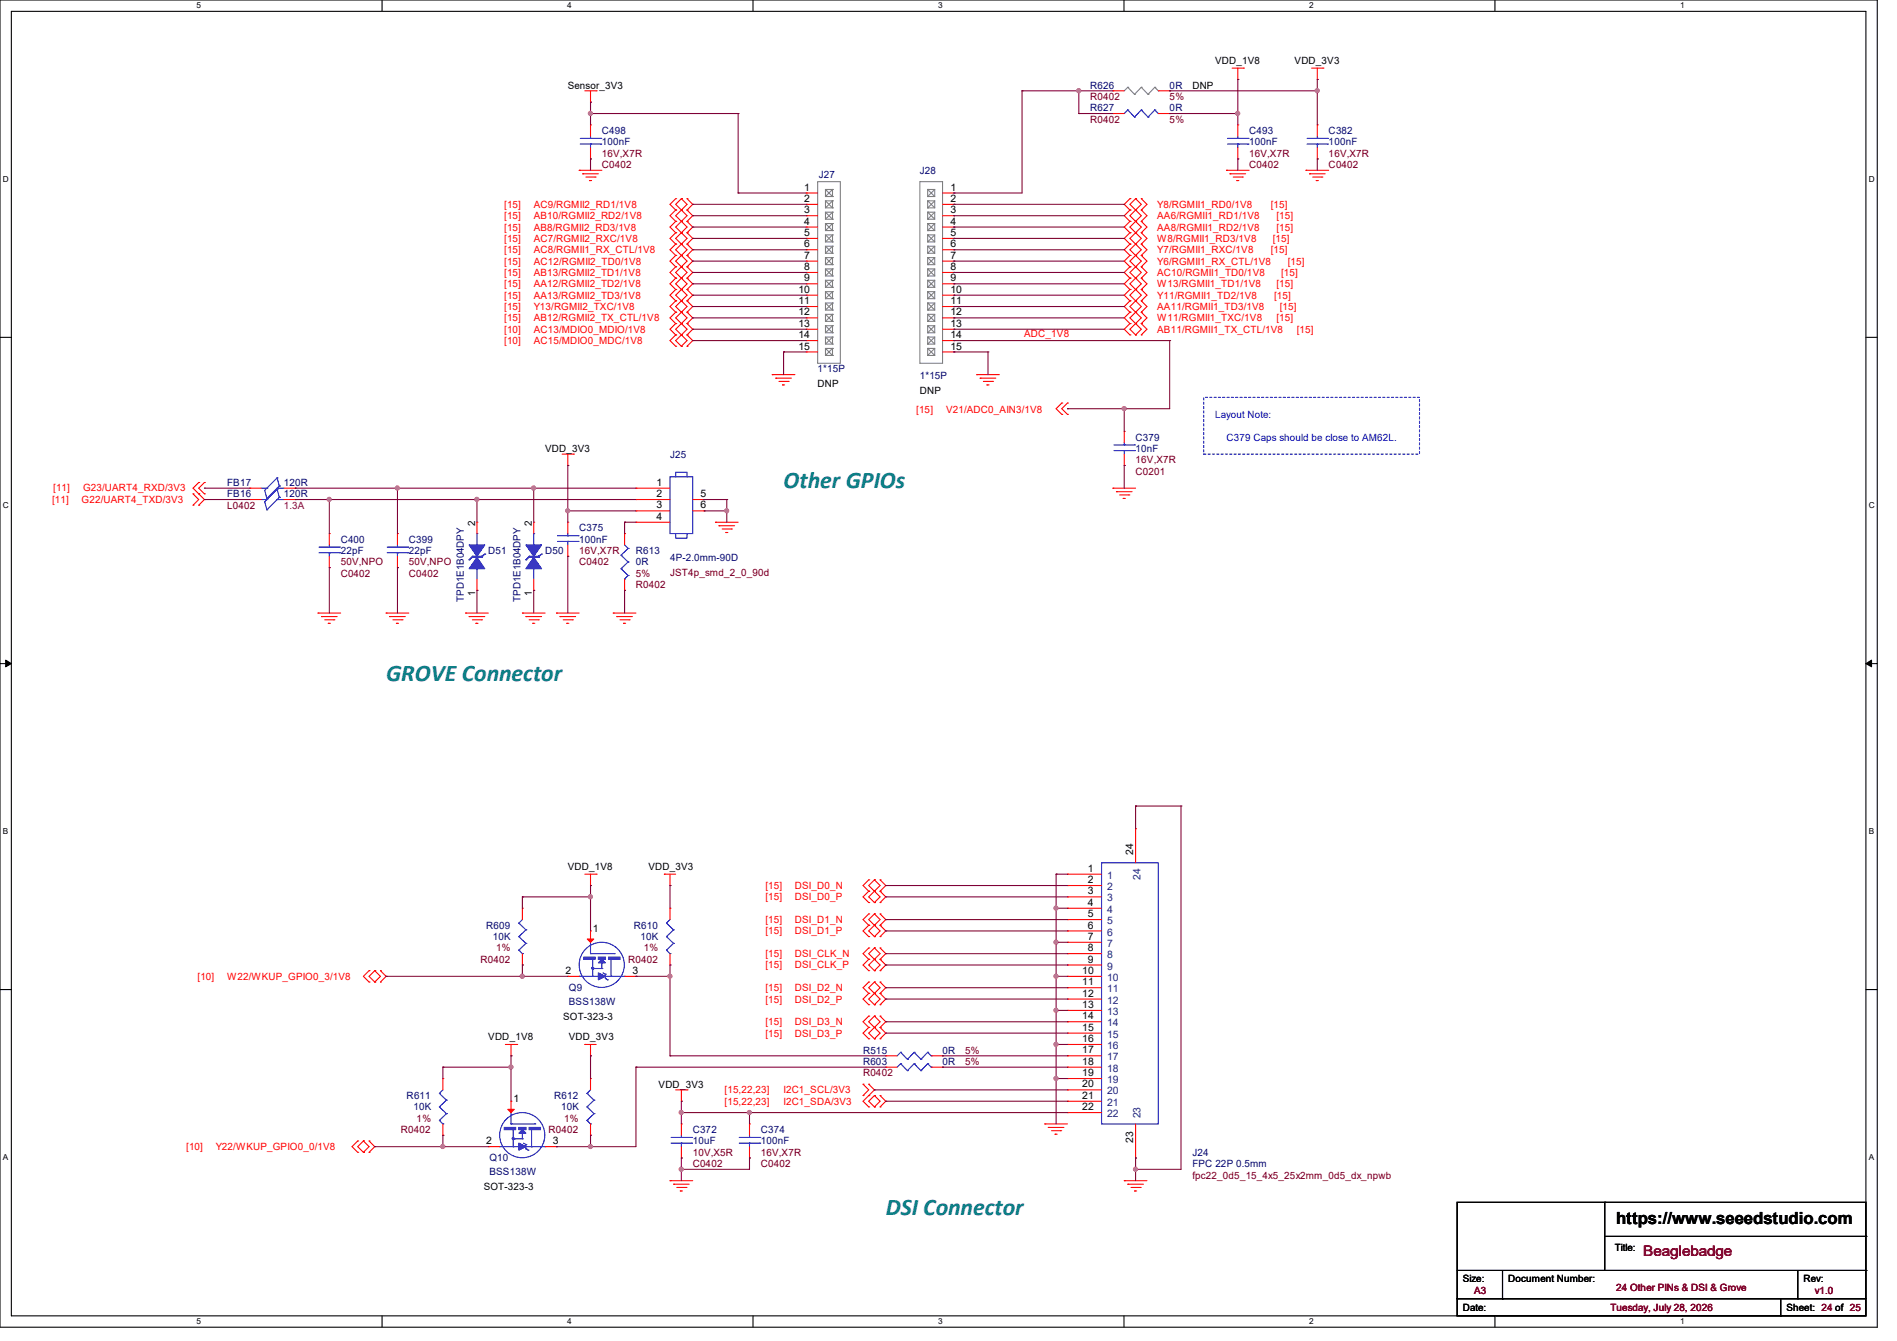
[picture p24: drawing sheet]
<svg xmlns="http://www.w3.org/2000/svg" width="297mm" height="210mm" viewBox="0 0 297 210" stroke-linecap="round" stroke-linejoin="round" font-family="sans-serif">
<defs><g id="words">
<g font-size="3.7" fill="#007f7f">
<text x="122.7" y="76.5">Other GPIOs</text>
<text x="60.5" y="106.7">GROVE Connector</text>
<text x="138.7" y="190.2">DSI Connector</text>
</g>
<text font-size="2.6" x="253" y="191.8">https://www.seeedstudio.com</text>
<text font-size="2.3" fill="#7f0000" x="257.3" y="196.8">Beaglebadge</text>
<g font-size="1.6">
<text x="190.2" y="10">VDD_1V8</text>
<text x="202.7" y="10">VDD_3V3</text>
<text x="88.9" y="13.9">Sensor_3V3</text>
<text x="186.7" y="13.9">DNP</text>
<text x="125.9" y="29.8">1</text>
<text x="148.8" y="29.8">1</text>
<text x="125.9" y="31.6">2</text>
<text x="125.9" y="33.4">3</text>
<text x="125.9" y="35.2">4</text>
<text x="148.8" y="31.6">2</text>
<text x="148.8" y="33.4">3</text>
<text x="148.8" y="35.2">4</text>
<text x="125.9" y="37">5</text>
<text x="125.9" y="38.7">6</text>
<text x="125.9" y="40.5">7</text>
<text x="148.8" y="37">5</text>
<text x="148.8" y="38.7">6</text>
<text x="148.8" y="40.5">7</text>
<text x="125" y="45.8">10</text>
<text x="125" y="47.6">11</text>
<text x="125.9" y="42.3">8</text>
<text x="125.9" y="44.1">9</text>
<text x="148.8" y="42.3">8</text>
<text x="148.8" y="44.1">9</text>
<text x="148.8" y="45.8">10</text>
<text x="148.8" y="47.6">11</text>
<text x="125" y="49.4">12</text>
<text x="125" y="51.2">13</text>
<text x="125" y="53">14</text>
<text x="148.8" y="49.4">12</text>
<text x="148.8" y="51.2">13</text>
<text x="148.8" y="53">14</text>
<text x="125" y="54.7">15</text>
<text x="148.8" y="54.7">15</text>
<text x="128" y="60.7">DNP</text>
<text x="144" y="61.7">DNP</text>
<text x="85.3" y="70.8">VDD_3V3</text>
<text x="102.8" y="76.1">1</text>
<text x="102.8" y="77.9">2</text>
<text x="109.7" y="77.9">5</text>
<text x="74.4" y="82.3" transform="rotate(-90 74.4 82.3)">2</text>
<text x="83.3" y="82.3" transform="rotate(-90 83.3 82.3)">2</text>
<text x="102.8" y="79.6">3</text>
<text x="102.8" y="81.4">4</text>
<text x="109.7" y="79.6">6</text>
<text x="74.4" y="93.3" transform="rotate(-90 74.4 93.3)">1</text>
<text x="83.3" y="93.3" transform="rotate(-90 83.3 93.3)">1</text>
<text x="88.9" y="136.2">VDD_1V8</text>
<text x="101.5" y="136.2">VDD_3V3</text>
<text x="170.3" y="136.5">1</text>
<text x="177.4" y="133.9" transform="rotate(-90 177.4 133.9)">24</text>
<text x="170.3" y="138.3">2</text>
<text x="170.3" y="140.1">3</text>
<text x="170.3" y="141.9">4</text>
<text x="170.3" y="143.6">5</text>
<text x="92.8" y="146">1</text>
<text x="170.3" y="145.4">6</text>
<text x="170.3" y="147.2">7</text>
<text x="170.3" y="149">8</text>
<text x="88.6" y="152.5">2</text>
<text x="99" y="152.5">3</text>
<text x="169.5" y="152.5">10</text>
<text x="169.5" y="154.3">11</text>
<text x="170.3" y="150.8">9</text>
<text x="88.2" y="159.7">SOT-323-3</text>
<text x="169.5" y="156.1">12</text>
<text x="169.5" y="157.9">13</text>
<text x="169.5" y="159.6">14</text>
<text x="169.5" y="161.4">15</text>
<text x="76.5" y="162.9">VDD_1V8</text>
<text x="89.1" y="162.9">VDD_3V3</text>
<text x="169.5" y="163.2">16</text>
<text x="169.5" y="165">17</text>
<text x="169.5" y="166.8">18</text>
<text x="80.4" y="172.6">1</text>
<text x="103.1" y="170.3">VDD_3V3</text>
<text x="169.5" y="168.5">19</text>
<text x="169.5" y="170.3">20</text>
<text x="169.5" y="172.1">21</text>
<text x="169.5" y="173.9">22</text>
<text x="76.1" y="179.2">2</text>
<text x="86.6" y="179.2">3</text>
<text x="177.4" y="179" transform="rotate(-90 177.4 179)">23</text>
<text x="75.7" y="186.3">SOT-323-3</text>
<text x="252.8" y="196">Title:</text>
<text x="229" y="200.7">Size:</text>
<text x="236.1" y="200.7">Document Number:</text>
<text x="282.4" y="200.7">Rev:</text>
<text x="229" y="205.4">Date:</text>
<text x="279.7" y="205.4">Sheet: 24 of 25</text>
</g>
<g font-size="1.6" fill="#00007f">
<text x="170.7" y="13.9">R626</text>
<text x="170.7" y="17.4">R627</text>
<text x="183.1" y="13.9">0R</text>
<text x="183.1" y="17.4">0R</text>
<text x="94.2" y="21">C498</text>
<text x="94.2" y="22.8">100nF</text>
<text x="195.6" y="21">C493</text>
<text x="195.6" y="22.8">100nF</text>
<text x="208" y="21">C382</text>
<text x="208" y="22.8">100nF</text>
<text x="128.2" y="27.9">J27</text>
<text x="144" y="27.2">J28</text>
<text x="128" y="58.3">1*15P</text>
<text x="144" y="59.4">1*15P</text>
<text x="104.9" y="71.7">J25</text>
<text x="177.8" y="69">C379</text>
<text x="177.8" y="70.8">10nF</text>
<text x="35.6" y="77.9">FB16</text>
<text x="35.6" y="76.1">FB17</text>
<text x="44.4" y="77.9">120R</text>
<text x="44.4" y="76.1">120R</text>
<text x="90.7" y="83.2">C375</text>
<text x="53.3" y="85">C400</text>
<text x="53.3" y="86.8">22pF</text>
<text x="64" y="85">C399</text>
<text x="64" y="86.8">22pF</text>
<text x="76.5" y="86.8">D51</text>
<text x="85.3" y="86.8">D50</text>
<text x="90.7" y="85">100nF</text>
<text x="99.6" y="86.8">R613</text>
<text x="99.6" y="88.6">0R</text>
<text x="104.9" y="87.8">4P-2.0mm-90D</text>
<text x="72.6" y="94.2" transform="rotate(-90 72.6 94.2)">TPD1E1B04DPY</text>
<text x="81.5" y="94.2" transform="rotate(-90 81.5 94.2)">TPD1E1B04DPY</text>
<text x="76.1" y="145.5">R609</text>
<text x="77.2" y="147.2">10K</text>
<text x="99.2" y="145.5">R610</text>
<text x="100.3" y="147.2">10K</text>
<text x="89.1" y="155.2">Q9</text>
<text x="89.1" y="157.3">BSS138W</text>
<text x="135.1" y="165">R515</text>
<text x="135.1" y="166.8">R603</text>
<text x="147.6" y="165">0R</text>
<text x="147.6" y="166.8">0R</text>
<text x="63.7" y="172.1">R611</text>
<text x="64.7" y="173.9">10K</text>
<text x="86.8" y="172.1">R612</text>
<text x="87.8" y="173.9">10K</text>
<text x="108.5" y="177.5">C372</text>
<text x="108.5" y="179.2">10uF</text>
<text x="119.1" y="177.5">C374</text>
<text x="119.1" y="179.2">100nF</text>
<text x="76.6" y="181.9">Q10</text>
<text x="76.6" y="184">BSS138W</text>
<text x="186.7" y="181">J24</text>
<text x="186.7" y="182.8">FPC 22P 0.5mm</text>
</g>
<g font-size="1.6" fill="#7f0000">
<text x="170.7" y="15.7">R0402</text>
<text x="183.1" y="15.7">5%</text>
<text x="170.7" y="19.2">R0402</text>
<text x="183.1" y="19.2">5%</text>
<text x="94.2" y="26.3">C0402</text>
<text x="94.2" y="24.6">16V,X7R</text>
<text x="195.6" y="26.3">C0402</text>
<text x="195.6" y="24.6">16V,X7R</text>
<text x="208" y="26.3">C0402</text>
<text x="208" y="24.6">16V,X7R</text>
<text x="177.8" y="74.3">C0201</text>
<text x="177.8" y="72.6">16V,X7R</text>
<text x="35.6" y="79.7">L0402</text>
<text x="53.3" y="88.6">50V,NPO</text>
<text x="64" y="88.6">50V,NPO</text>
<text x="90.7" y="88.6">C0402</text>
<text x="90.7" y="86.8">16V,X7R</text>
<text x="53.3" y="90.3">C0402</text>
<text x="64" y="90.3">C0402</text>
<text x="99.6" y="90.3">5%</text>
<text x="99.6" y="92.1">R0402</text>
<text x="104.9" y="90.2">JST4p_smd_2_0_90d</text>
<text x="77.7" y="149">1%</text>
<text x="100.8" y="149">1%</text>
<text x="75.2" y="150.8">R0402</text>
<text x="98.3" y="150.8">R0402</text>
<text x="151.1" y="165">5%</text>
<text x="151.1" y="166.8">5%</text>
<text x="135.1" y="168.6">R0402</text>
<text x="62.8" y="177.5">R0402</text>
<text x="65.2" y="175.7">1%</text>
<text x="85.9" y="177.5">R0402</text>
<text x="88.3" y="175.7">1%</text>
<text x="108.5" y="182.8">C0402</text>
<text x="108.5" y="181">10V,X5R</text>
<text x="119.1" y="182.8">C0402</text>
<text x="119.1" y="181">16V,X7R</text>
<text x="186.7" y="184.6">fpc22_0d5_15_4x5_25x2mm_0d5_dx_npwb</text>
<text x="230.8" y="202.7">A3</text>
<text x="253" y="202.2">24 Other PINs &amp; DSI &amp; Grove</text>
<text x="284.1" y="202.7">v1.0</text>
<text x="252.1" y="205.4">Tuesday, July 28, 2026</text>
</g>
<g font-size="1.6" fill="#f00">
<text x="79" y="32.6">[15]</text>
<text x="79" y="34.3">[15]</text>
<text x="83.6" y="32.6">AC9/RGMII2_RD1/1V8</text>
<text x="83.6" y="34.3">AB10/RGMII2_RD2/1V8</text>
<text x="181.2" y="32.6">Y8/RGMII1_RD0/1V8</text>
<text x="181.2" y="34.3">AA6/RGMII1_RD1/1V8</text>
<text x="199" y="32.6">[15]</text>
<text x="199.9" y="34.3">[15]</text>
<text x="79" y="39.7">[15]</text>
<text x="79" y="36.1">[15]</text>
<text x="79" y="37.9">[15]</text>
<text x="79" y="41.4">[15]</text>
<text x="83.6" y="36.1">AB8/RGMII2_RD3/1V8</text>
<text x="83.6" y="37.9">AC7/RGMII2_RXC/1V8</text>
<text x="83.6" y="39.7">AC8/RGMII1_RX_CTL/1V8</text>
<text x="83.6" y="41.4">AC12/RGMII2_TD0/1V8</text>
<text x="181.2" y="36.1">AA8/RGMII1_RD2/1V8</text>
<text x="181.2" y="37.9">W8/RGMII1_RD3/1V8</text>
<text x="181.2" y="39.7">Y7/RGMII1_RXC/1V8</text>
<text x="181.2" y="41.4">Y6/RGMII1_RX_CTL/1V8</text>
<text x="199" y="39.7">[15]</text>
<text x="199.3" y="37.9">[15]</text>
<text x="199.9" y="36.1">[15]</text>
<text x="201.6" y="41.4">[15]</text>
<text x="79" y="43.2">[15]</text>
<text x="79" y="45">[15]</text>
<text x="79" y="46.8">[15]</text>
<text x="83.6" y="43.2">AB13/RGMII2_TD1/1V8</text>
<text x="83.6" y="45">AA12/RGMII2_TD2/1V8</text>
<text x="83.6" y="46.8">AA13/RGMII2_TD3/1V8</text>
<text x="181.2" y="43.2">AC10/RGMII1_TD0/1V8</text>
<text x="181.2" y="45">W13/RGMII1_TD1/1V8</text>
<text x="181.2" y="46.8">Y11/RGMII1_TD2/1V8</text>
<text x="199.5" y="46.8">[15]</text>
<text x="199.9" y="45">[15]</text>
<text x="200.6" y="43.2">[15]</text>
<text x="79" y="52.1">[10]</text>
<text x="79" y="50.3">[15]</text>
<text x="79" y="53.9">[10]</text>
<text x="79" y="48.6">[15]</text>
<text x="83.6" y="48.6">Y13/RGMII2_TXC/1V8</text>
<text x="83.6" y="50.3">AB12/RGMII2_TX_CTL/1V8</text>
<text x="83.6" y="52.1">AC13/MDIO0_MDIO/1V8</text>
<text x="83.6" y="53.9">AC15/MDIO0_MDC/1V8</text>
<text x="160.4" y="52.8">ADC_1V8</text>
<text x="181.2" y="48.6">AA11/RGMII1_TD3/1V8</text>
<text x="181.2" y="50.3">W11/RGMII1_TXC/1V8</text>
<text x="181.2" y="52.1">AB11/RGMII1_TX_CTL/1V8</text>
<text x="199.9" y="50.3">[15]</text>
<text x="200.4" y="48.6">[15]</text>
<text x="203" y="52.1">[15]</text>
<text x="143.5" y="64.7">[15]</text>
<text x="148.1" y="64.7">V21/ADC0_AIN3/1V8</text>
<text x="8.3" y="76.8">[11]</text>
<text x="13" y="76.8">G23/UART4_RXD/3V3</text>
<text x="8.2" y="78.8">[11]</text>
<text x="12.8" y="78.8">G22/UART4_TXD/3V3</text>
<text x="119.8" y="139.2">[15]</text>
<text x="119.8" y="141">[15]</text>
<text x="124.5" y="139.2">DSI_D0_N</text>
<text x="124.5" y="141">DSI_D0_P</text>
<text x="119.8" y="144.6">[15]</text>
<text x="119.8" y="146.3">[15]</text>
<text x="119.8" y="149.9">[15]</text>
<text x="124.5" y="144.6">DSI_D1_N</text>
<text x="124.5" y="146.3">DSI_D1_P</text>
<text x="124.5" y="149.9">DSI_CLK_N</text>
<text x="30.9" y="153.5">[10]</text>
<text x="35.6" y="153.5">W22/WKUP_GPIO0_3/1V8</text>
<text x="119.8" y="151.7">[15]</text>
<text x="119.8" y="155.2">[15]</text>
<text x="124.5" y="151.7">DSI_CLK_P</text>
<text x="124.5" y="155.2">DSI_D2_N</text>
<text x="119.8" y="157">[15]</text>
<text x="119.8" y="160.6">[15]</text>
<text x="124.5" y="157">DSI_D2_P</text>
<text x="124.5" y="160.6">DSI_D3_N</text>
<text x="119.8" y="162.3">[15]</text>
<text x="124.5" y="162.3">DSI_D3_P</text>
<text x="113.5" y="171.2">[15,22,23]</text>
<text x="113.5" y="173">[15,22,23]</text>
<text x="122.7" y="171.2">I2C1_SCL/3V3</text>
<text x="122.7" y="173">I2C1_SDA/3V3</text>
<text x="29.2" y="180.1">[10]</text>
<text x="33.8" y="180.1">Y22/WKUP_GPIO0_0/1V8</text>
</g>
<g font-size="1.6" fill="#00f">
<text x="190.2" y="65.4">Layout Note:</text>
<text x="192" y="69">C379 Caps should be close to AM62L.</text>
</g>
<text font-size="1.6" fill="#7f003f" x="44.4" y="79.7">1.3A</text>
<g font-size="1.6" fill="#003f7f">
<text x="173.4" y="137.6">1</text>
<text x="178.6" y="137.8" transform="rotate(-90 178.6 137.8)">24</text>
<text x="173.4" y="139.4">2</text>
<text x="173.4" y="141.2">3</text>
<text x="173.4" y="143">4</text>
<text x="173.4" y="144.7">5</text>
<text x="173.4" y="146.5">6</text>
<text x="173.4" y="148.3">7</text>
<text x="173.4" y="150.1">8</text>
<text x="173.4" y="151.9">9</text>
<text x="173.4" y="153.6">10</text>
<text x="173.4" y="155.4">11</text>
<text x="173.4" y="157.2">12</text>
<text x="173.4" y="159">13</text>
<text x="173.4" y="160.7">14</text>
<text x="173.4" y="162.5">15</text>
<text x="173.4" y="164.3">16</text>
<text x="173.4" y="166.1">17</text>
<text x="173.4" y="167.9">18</text>
<text x="173.4" y="169.6">19</text>
<text x="173.4" y="171.4">20</text>
<text x="173.4" y="173.2">21</text>
<text x="173.4" y="175">22</text>
<text x="178.6" y="175.1" transform="rotate(-90 178.6 175.1)">23</text>
</g>
<g font-size="1.3">
<text x="30.8" y="1.3">5</text>
<text x="88.8" y="1.3">4</text>
<text x="146.9" y="1.3">3</text>
<text x="205" y="1.3">2</text>
<text x="263.1" y="1.3">1</text>
<text x=".5" y="28.4">D</text>
<text x="292.6" y="28.4">D</text>
<text x=".5" y="79.5">C</text>
<text x="292.6" y="79.5">C</text>
<text x=".5" y="130.6">B</text>
<text x="292.6" y="130.6">B</text>
<text x=".5" y="181.7">A</text>
<text x="292.6" y="181.7">A</text>
<text x="30.8" y="207.4">5</text>
<text x="88.8" y="207.4">4</text>
<text x="146.9" y="207.4">3</text>
<text x="205" y="207.4">2</text>
<text x="263.1" y="207.4">1</text>
</g>
</g></defs>
<path d="M0 0h293.9v207.9h-293.9zM1.8 1.8h290.3v204.3h-290.3z" fill="none" stroke="#000" stroke-width=".17"/>
<g fill="#fff">
<path d="M30.8 .2h.7v1.4h-.7z"/>
<path d="M30.8 206.2h.7v1.4h-.7z"/>
</g>
<path d="M59.8 0v1.8M59.8 206.1v1.8" fill="none" stroke="#000" stroke-width=".17"/>
<g fill="#fff">
<path d="M88.8 .2h.7v1.4h-.7z"/>
<path d="M88.8 206.2h.7v1.4h-.7z"/>
</g>
<path d="M117.9 0v1.8M117.9 206.1v1.8" fill="none" stroke="#000" stroke-width=".17"/>
<g fill="#fff">
<path d="M146.9 .2h.7v1.4h-.7z"/>
<path d="M146.9 206.2h.7v1.4h-.7z"/>
</g>
<path d="M176 0v1.8M176 206.1v1.8" fill="none" stroke="#000" stroke-width=".17"/>
<g fill="#fff">
<path d="M205 .2h.7v1.4h-.7z"/>
<path d="M205 206.2h.7v1.4h-.7z"/>
</g>
<path d="M234.1 0v1.8M234.1 206.1v1.8" fill="none" stroke="#000" stroke-width=".17"/>
<g fill="#fff">
<path d="M263.1 .2h.6v1.4h-.6z"/>
<path d="M263.1 206.2h.6v1.4h-.6z"/>
<path d="M.5 27.3h.9v1.4h-.9z"/>
<path d="M292.6 27.3h.9v1.4h-.9z"/>
<path d="M.5 78.4h.9v1.4h-.9z"/>
<path d="M292.6 78.4h.9v1.4h-.9z"/>
</g>
<path d="M0 52.8h1.8M292.1 52.8h1.8" fill="none" stroke="#000" stroke-width=".17"/>
<g fill="#fff">
<path d="M.5 129.5h.8v1.4h-.8z"/>
<path d="M292.6 129.5h.8v1.4h-.8z"/>
</g>
<path d="M0 103.9h1.8M292.1 103.9h1.8" fill="none" stroke="#000" stroke-width=".17"/>
<path d="M.9 103.4l.9 .5-.9 .5zM292.1 103.9l.9-.5v1z" fill="#000" stroke="#000" stroke-width=".16"/>
<g fill="#fff">
<path d="M.5 180.5h.8v1.4h-.8z"/>
<path d="M292.6 180.5h.8v1.4h-.8z"/>
</g>
<g fill="none" stroke="#000" stroke-width=".17">
<path d="M0 155h1.8M292.1 155h1.8M228.1 188.3h64v17.8h-64zM228.1 199h64M235.2 199v4.4M251.2 188.3h.1M251.2 188.3v10.7M251.2 193.6h40.9M281.5 199v4.4M292.1 199h.1M292.1 193.6h.1M228.1 203.4h.1"/>
<path d="M228.1 203.4h64M235.2 203.4h.1M278.8 206.1h.1M278.8 203.4v2.7M281.5 203.4h.1"/>
</g>
<path d="M188.5 62.2h33.8v8.9h-33.8z" fill="none" stroke="#00f" stroke-width=".17" stroke-dasharray=".3 .3"/>
<g fill="none" stroke="#f00" stroke-width=".17">
<path d="M91.6 14.2h1.7M92.5 16h.1M92.5 19.6h.1M92.5 14.2v1.8M92.5 19.6v1.7M93.3 14.2h.1M174.2 14.2h.1M174.2 17.8h.1M174.2 14.2h1.8M174.2 17.8h1.8M181.4 14.2h1.7M181.4 17.8h1.7"/>
<path d="M183.1 14.2h.1M183.1 17.8h.1M192.9 10.7h1.8M193.8 12.4h.1M193.8 19.6h.1M193.8 10.7v1.7M193.8 19.6v1.7M194.7 10.7h.1M205.4 10.7h1.7M206.2 12.4h.1M206.2 19.6h.1M206.2 10.7v1.7"/>
<path d="M206.2 19.6v1.7M207.1 10.7h.1M90.7 26.7h.1M90.7 26.7h3.5M91.2 27.2h.1M91.2 27.2h2.5M91.7 27.7h1.5M92.3 28.3h.1M92.3 28.3h.3M92.5 24.9h.1M92.5 23.1v1.8M93.2 27.7h.1"/>
<path d="M105.8 31.1h.1M105.8 32.9h.1M105.8 34.7h.1M105.8 36.4h.1M105.8 38.2h.1M105.8 31.1l-.9 .9 .9 .9M105.8 34.7l-.9 .9 .9 .8M105.8 32.9l-.9 .9 .9 .9M105.8 36.4l-.9 .9 .9 .9M105.8 38.2l-.9 .9 .9 .9M106.7 32.9h.1M106.7 31.1h.1"/>
<path d="M106.7 34.7h.1M106.7 36.4h.1M106.7 38.2h.1M106.7 31.1l-.9 .9 1.8 1.8-1.8 1.8 1.8 1.7-1.8 1.8 1.8 1.8-1.8 1.8 1.8 1.7-1.8 1.8 1.8 1.8-1.8 1.8 1.8 1.8-1.8 1.7 .9 .9M106.7 31.1l.9 .9-1.8 1.8 1.8 1.8-1.8 1.7 1.8 1.8-1.8 1.8 1.8 1.8-1.8 1.7 1.8 1.8-1.8 1.8 1.8 1.8-1.8 1.8 1.8 1.7-.9 .9M107.6 31.1h.1M107.6 32.9h.1M107.6 34.7h.1M107.6 36.4h.1M107.6 38.2h.1M107.6 34.7l.9 .9-.9 .8M107.6 31.1l.9 .9-.9 .9"/>
<path d="M107.6 36.4l.9 .9-.9 .9M107.6 32.9l.9 .9-.9 .9M107.6 38.2l.9 .9-.9 .9M126.2 30.2h.1M126.2 32h.1M126.2 33.8h.1M126.2 35.6h.1M126.2 37.3h.1M126.2 39.1h.1M126.2 30.2h1.8M126.2 32h1.8M126.2 33.8h1.8"/>
<path d="M126.2 35.6h1.8M126.2 37.3h1.8M126.2 39.1h1.8M147.6 30.2h1.8M147.6 32h1.8M147.6 33.8h1.8M147.6 35.6h1.8M147.6 37.3h1.8M147.6 39.1h1.8M149.4 30.2h.1M149.4 32h.1M149.4 33.8h.1"/>
<path d="M149.4 35.6h.1M149.4 37.3h.1M149.4 39.1h.1M176.9 31.1h.1M176.9 32.9h.1M176.9 34.7h.1M176.9 36.4h.1M176.9 38.2h.1M176.9 31.1l-.9 .9 .9 .9M176.9 34.7l-.9 .9 .9 .8M176.9 32.9l-.9 .9 .9 .9M176.9 36.4l-.9 .9 .9 .9"/>
<path d="M176.9 38.2l-.9 .9 .9 .9M177.8 32.9h.1M177.8 31.1h.1M177.8 34.7h.1M177.8 36.4h.1M177.8 38.2h.1M177.8 31.1l-.9 .9 1.8 1.8-1.8 1.8 1.8 1.7-1.8 1.8 1.8 1.8-1.8 1.8 1.8 1.7-1.8 1.8 1.8 1.8-1.8 1.8 1.8 1.8-.9 .9M177.8 31.1l.9 .9-1.8 1.8 1.8 1.8-1.8 1.7 1.8 1.8-1.8 1.8 1.8 1.8-1.8 1.7 1.8 1.8-1.8 1.8 1.8 1.8-1.8 1.8 .9 .9M178.7 31.1h.1M178.7 32.9h.1M178.7 34.7h.1M178.7 36.4h.1"/>
<path d="M178.7 38.2h.1M178.7 34.7l.9 .9-.9 .8M178.7 31.1l.9 .9-.9 .9M178.7 36.4l.9 .9-.9 .9M178.7 32.9l.9 .9-.9 .9M178.7 38.2l.9 .9-.9 .9M192 26.7h.1M192 26.7h3.6M192.6 27.2h.1M192.6 27.2h2.4M193.1 27.7h1.4M193.6 28.3h.1"/>
<path d="M193.6 28.3h.4M193.8 24.9h.1M193.8 23.1v1.8M194.5 27.7h.1M204.5 26.7h.1M204.5 26.7h3.5M205 27.2h.1M205 27.2h2.5M205.5 27.7h1.5M206.1 28.3h.1M206.1 28.3h.3M206.2 24.9h.1"/>
<path d="M206.2 23.1v1.8M207 27.7h.1M105.8 40h.1M105.8 41.8h.1M105.8 43.6h.1M105.8 45.3h.1M105.8 47.1h.1M105.8 48.9h.1M105.8 50.7h.1M105.8 52.5h.1M105.8 54.2h.1M105.8 40l-.9 .9 .9 .9"/>
<path d="M105.8 41.8l-.9 .9 .9 .9M105.8 43.6l-.9 .8 .9 .9M105.8 45.3l-.9 .9 .9 .9M105.8 47.1l-.9 .9 .9 .9M105.8 48.9l-.9 .9 .9 .9M105.8 50.7l-.9 .9 .9 .9M105.8 52.5l-.9 .8 .9 .9M106.7 40h.1M106.7 41.8h.1M106.7 43.6h.1M106.7 45.3h.1M106.7 47.1h.1"/>
<path d="M106.7 48.9h.1M106.7 50.7h.1M106.7 52.5h.1M106.7 54.2h.1M107.6 40h.1M107.6 41.8h.1M107.6 43.6h.1M107.6 45.3h.1M107.6 47.1h.1M107.6 48.9h.1M107.6 50.7h.1M107.6 52.5h.1"/>
<path d="M107.6 54.2h.1M107.6 40l.9 .9-.9 .9M107.6 41.8l.9 .9-.9 .9M107.6 45.3l.9 .9-.9 .9M107.6 47.1l.9 .9-.9 .9M107.6 43.6l.9 .8-.9 .9M107.6 48.9l.9 .9-.9 .9M107.6 50.7l.9 .9-.9 .9M107.6 52.5l.9 .8-.9 .9M120.9 58.7h.1M120.9 58.7h3.6M121.5 59.2h.1"/>
<path d="M121.5 59.2h2.4M122 59.7h1.4M123.4 59.7h.1M126.2 40.9h.1M126.2 42.7h.1M126.2 44.4h.1M126.2 46.2h.1M126.2 48h.1M126.2 49.8h.1M126.2 51.6h.1M126.2 53.3h.1M126.2 55.1h.1"/>
<path d="M126.2 40.9h1.8M126.2 42.7h1.8M126.2 44.4h1.8M126.2 46.2h1.8M126.2 48h1.8M126.2 49.8h1.8M126.2 51.6h1.8M126.2 53.3h1.8M126.2 55.1h1.8M147.6 40.9h1.8M147.6 42.7h1.8M147.6 44.4h1.8"/>
<path d="M147.6 46.2h1.8M147.6 48h1.8M147.6 49.8h1.8M147.6 51.6h1.8M147.6 53.3h1.8M147.6 55.1h1.8M149.4 40.9h.1M149.4 42.7h.1M149.4 44.4h.1M149.4 46.2h.1M149.4 48h.1M149.4 49.8h.1"/>
<path d="M149.4 51.6h.1M149.4 53.3h.1M149.4 55.1h.1M152.9 58.7h.1M152.9 58.7h3.6M153.5 59.2h.1M153.5 59.2h2.4M154 59.7h1.4M155.4 59.7h.1M176.9 40h.1M176.9 41.8h.1M176.9 43.6h.1"/>
<path d="M176.9 45.3h.1M176.9 47.1h.1M176.9 48.9h.1M176.9 50.7h.1M176.9 52.5h.1M176.9 40l-.9 .9 .9 .9M176.9 41.8l-.9 .9 .9 .9M176.9 43.6l-.9 .8 .9 .9M176.9 45.3l-.9 .9 .9 .9M176.9 47.1l-.9 .9 .9 .9M176.9 48.9l-.9 .9 .9 .9M176.9 50.7l-.9 .9 .9 .9"/>
<path d="M177.8 40h.1M177.8 41.8h.1M177.8 43.6h.1M177.8 45.3h.1M177.8 47.1h.1M177.8 48.9h.1M177.8 50.7h.1M177.8 52.5h.1M178.7 40h.1M178.7 41.8h.1M178.7 43.6h.1M178.7 45.3h.1"/>
<path d="M178.7 47.1h.1M178.7 48.9h.1M178.7 50.7h.1M178.7 52.5h.1M178.7 40l.9 .9-.9 .9M178.7 41.8l.9 .9-.9 .9M178.7 45.3l.9 .9-.9 .9M178.7 47.1l.9 .9-.9 .9M178.7 43.6l.9 .8-.9 .9M178.7 48.9l.9 .9-.9 .9M178.7 50.7l.9 .9-.9 .9M30.2 79.1h.1"/>
<path d="M30.2 77.3h.1M30.2 77.3l.9 .9-.9 .9M31.1 75.6h.1M31.1 77.3h.1M31.1 79.1h.1M31.1 75.6l-.9 .9 1.8 1.7-.9 .9M32 75.6h.1M32 77.3h.1M32 75.6l-.9 .9 .9 .8M39.1 78.2h.1M39.1 76.5h.1M39.1 76.5h1.8"/>
<path d="M39.1 78.2h1.8M44.5 76.5h1.7M44.5 78.2h1.7M46.2 78.2h.1M46.2 76.5h.1M88 71.1h1.8M88.9 72.9h.1M88.9 71.1v1.8M89.8 71.1h.1M99.6 76.5h.1M99.6 78.2h.1M99.6 76.5h5.3"/>
<path d="M99.6 78.2h5.3M108.5 78.2h1.7M110.2 78.2h.1M122.5 60.3h.1M122.5 60.3h.4M154.5 60.3h.1M154.5 60.3h.4M166.2 63.1h.1M166.2 64.9h.1M166.2 63.1l-.8 .9 .8 .9M167.1 63.1h.1M167.1 64.9h.1"/>
<path d="M167.1 63.1l-.9 .9 .9 .9M174.2 76.5h.1M174.2 76.5h3.6M174.8 77h.1M174.8 77h2.4M175.3 77.5h1.4M175.9 78.1h.1M175.9 78.1h.3M176 67.6h.1M176 72.9h.1M176 67.6v1.7M176 71.1v1.8"/>
<path d="M176.7 77.5h.1M49.8 96h.1M49.8 96h3.5M50.3 96.6h.1M50.3 96.6h2.5M50.8 97.1h1.5M51.4 97.6h.1M51.4 97.6h.3M51.6 83.6h.1M51.6 88.9h.1M51.6 83.6v1.7M51.6 87.1v1.8"/>
<path d="M52.3 97.1h.1M60.5 96h.1M60.5 96h3.5M61 96.6h.1M61 96.6h2.5M61.5 97.1h1.4M62.1 97.6h.1M62.1 97.6h.3M62.2 83.6h.1M62.2 88.9h.1M62.2 83.6v1.7M62.2 87.1v1.8"/>
<path d="M62.9 97.1h.1M72.9 96h.1M72.9 96h3.6M73.4 96.6h.1M73.4 96.6h2.5M74 97.1h1.4M74.5 97.6h.1M74.5 97.6h.3M74.7 81.8h.1M74.7 92.5h.1M74.7 81.8v1.8M74.7 90.7v1.8"/>
<path d="M75.4 97.1h.1M81.8 96h.1M81.8 96h3.5M82.3 96.6h.1M82.3 96.6h2.5M82.8 97.1h1.5M83.4 97.6h.1M83.4 97.6h.3M83.6 81.8h.1M83.6 92.5h.1M83.6 81.8v1.8M83.6 90.7v1.8"/>
<path d="M84.3 97.1h.1M87.1 96h.1M87.1 96h3.6M87.7 96.6h.1M87.7 96.6h2.4M88.2 97.1h1.4M88.7 97.6h.1M88.7 97.6h.4M88.9 81.8h.1M88.9 87.1h.1M88.9 81.8v1.8M88.9 85.3v1.8"/>
<path d="M89.6 97.1h.1M96 96h.1M96 96h3.6M96.6 96.6h.1M96.6 96.6h2.4M97.1 97.1h1.4M97.6 97.6h.1M97.6 97.6h.4M97.8 83.6h.1M97.8 92.5h.1M97.8 83.6v1.7M97.8 90.7v1.8"/>
<path d="M98.5 97.1h.1M99.6 80h.1M99.6 81.8h.1M99.6 81.8h5.3M99.6 80h5.3M108.5 80h1.7M110.2 80h.1M112 81.8h.1M112 81.8h3.6M112.6 82.3h.1M112.6 82.3h2.4M113.1 82.8h1.4"/>
<path d="M113.6 83.4h.1M113.6 83.4h.4M114.5 82.8h.1M91.6 136.9h1.7M92.5 138.7h.1M92.5 136.9v1.8M93.3 136.9h.1M104 136.9h.1M104 136.9h1.8M104.9 138.7h.1M104.9 136.9v1.8M136 137.8h.1"/>
<path d="M136 139.6h.1M136 137.8l-.9 .9 .9 .9M136 139.6l-.9 .9 .9 .9M136.9 139.6h.1M136.9 137.8h.1M136.9 137.8l-.9 .9 1.8 1.8-.9 .9M136.9 137.8l.9 .9-1.8 1.8 .9 .9M137.8 137.8h.1M137.8 139.6h.1M137.8 137.8l.9 .9-.9 .9M137.8 139.6l.9 .9-.9 .9M167.1 136.9h.1"/>
<path d="M167.1 138.7h.1M167.1 136.9h5.4M167.1 138.7h5.4M177.8 129.8h.1M177.8 129.8v5.3M57.8 152h.1M57.8 153.8h.1M57.8 152l-.9 .9 .9 .9M58.7 153.8h.1M58.7 152h.1M58.7 152l-.9 .9 .9 .9M58.7 152l.9 .9-.9 .9"/>
<path d="M59.6 152h.1M59.6 153.8h.1M59.6 152l.9 .9-.9 .9M81.8 142.2h.1M81.8 151.1h.1M81.8 142.2v1.8M81.8 149.4v1.7M88.9 152.9h.1M88.9 152.9h1.8M92.5 145.8h.1M92.5 145.8v1.8M97.8 152.9h1.8"/>
<path d="M99.6 152.9h.1M104.9 142.2h.1M104.9 151.1h.1M104.9 142.2v1.8M104.9 149.4v1.7M136 141.4h.1M136 143.1h.1M136 144.9h.1M136 146.7h.1M136 148.5h.1M136 150.2h.1M136 152h.1"/>
<path d="M136 153.8h.1M136 155.6h.1M136 157.4h.1M136 159.1h.1M136 143.1l-.9 .9 .9 .9M136 144.9l-.9 .9 .9 .9M136 148.5l-.9 .9 .9 .8M136 150.2l-.9 .9 .9 .9M136 153.8l-.9 .9 .9 .9M136 155.6l-.9 .9 .9 .9M136 159.1l-.9 .9 .9 .9M136.9 141.4h.1"/>
<path d="M136.9 144.9h.1M136.9 143.1h.1M136.9 146.7h.1M136.9 150.2h.1M136.9 148.5h.1M136.9 152h.1M136.9 155.6h.1M136.9 153.8h.1M136.9 157.4h.1M136.9 159.1h.1M136.9 143.1l-.9 .9 1.8 1.8-.9 .9M136.9 143.1l.9 .9-1.8 1.8 .9 .9"/>
<path d="M136.9 148.5l-.9 .9 1.8 1.7-.9 .9M136.9 148.5l.9 .9-1.8 1.7 .9 .9M136.9 153.8l-.9 .9 1.8 1.8-.9 .9M136.9 153.8l.9 .9-1.8 1.8 .9 .9M136.9 159.1l-.9 .9 1.8 1.8-.9 .9M136.9 159.1l.9 .9-1.8 1.8 .9 .9M137.8 141.4h.1M137.8 143.1h.1M137.8 144.9h.1M137.8 146.7h.1M137.8 148.5h.1M137.8 150.2h.1"/>
<path d="M137.8 152h.1M137.8 153.8h.1M137.8 155.6h.1M137.8 157.4h.1M137.8 159.1h.1M137.8 143.1l.9 .9-.9 .9M137.8 148.5l.9 .9-.9 .8M137.8 144.9l.9 .9-.9 .9M137.8 153.8l.9 .9-.9 .9M137.8 150.2l.9 .9-.9 .9M137.8 159.1l.9 .9-.9 .9M137.8 155.6l.9 .9-.9 .9"/>
<path d="M167.1 140.5h.1M167.1 142.2h.1M167.1 144h.1M167.1 145.8h.1M167.1 147.6h.1M167.1 149.4h.1M167.1 151.1h.1M167.1 152.9h.1M167.1 154.7h.1M167.1 156.5h.1M167.1 158.2h.1M167.1 140.5h5.4"/>
<path d="M167.1 142.2h5.4M167.1 144h5.4M167.1 145.8h5.4M167.1 147.6h5.4M167.1 149.4h5.4M167.1 151.1h5.4M167.1 152.9h5.4M167.1 154.7h5.4M167.1 156.5h5.4M167.1 158.2h5.4M56 178.7h.1M56 178.7l-.9 .9 .9 .9"/>
<path d="M56.9 178.7h.1M56.9 178.7l-.9 .9 .9 .9M56.9 178.7l.9 .9-.9 .9M57.8 178.7h.1M57.8 178.7l.9 .9-.9 .9M69.3 168.9h.1M69.3 177.8h.1M69.3 168.9v1.8M69.3 176v1.8M76.5 179.6h.1M76.5 179.6h1.7M79.1 163.6h1.8"/>
<path d="M80 165.4h.1M80 172.5h.1M80 163.6v1.8M80 172.5v1.7M80.9 163.6h.1M85.3 179.6h1.8M87.1 179.6h.1M91.6 163.6h.1M91.6 163.6h1.7M92.5 165.4h.1M92.5 168.9h.1M92.5 177.8h.1"/>
<path d="M92.5 163.6v1.8M92.5 168.9v1.8M92.5 176v1.8M105.8 170.7h1.8M106.7 172.5h.1M106.7 176h.1M106.7 170.7v1.8M106.7 176v1.8M106.7 179.6v1.8M107.6 170.7h.1M117.3 176h.1M117.3 176v1.8"/>
<path d="M117.3 179.6v1.8M135.1 171.6h.1M135.1 169.8h.1M135.1 169.8l.9 .9-.9 .9M136 169.8h.1M136 171.6h.1M136 173.4h.1M136 160.9h.1M136 162.7h.1M136 169.8l.9 .9-1.8 1.8 .9 .9M136 160.9l-.9 .9 .9 .9M136.9 173.4h.1"/>
<path d="M136.9 171.6h.1M136.9 160.9h.1M136.9 162.7h.1M136.9 171.6l.9 .9-.9 .9M136.9 171.6l-.9 .9 .9 .9M137.8 171.6h.1M137.8 173.4h.1M137.8 160.9h.1M137.8 162.7h.1M137.8 171.6l.9 .9-.9 .9M137.8 160.9l.9 .9-.9 .9M138.7 165.4h.1"/>
<path d="M138.7 167.1h.1M138.7 165.4h1.8M138.7 167.1h1.8M145.8 165.4h1.8M145.8 167.1h1.8M147.6 165.4h.1M147.6 167.1h.1M163.6 176h.1M163.6 176h3.5M164.1 176.6h.1M164.1 176.6h2.5M164.6 177.1h1.5"/>
<path d="M165.2 177.6h.1M165.2 177.6h.3M166.1 177.1h.1M167.1 160h.1M167.1 161.8h.1M167.1 163.6h.1M167.1 165.4h.1M167.1 167.1h.1M167.1 168.9h.1M167.1 170.7h.1M167.1 172.5h.1M167.1 174.2h.1"/>
<path d="M167.1 170.7h5.4M167.1 163.6h5.4M167.1 165.4h5.4M167.1 160h5.4M167.1 161.8h5.4M167.1 167.1h5.4M167.1 168.9h5.4M167.1 172.5h5.4M167.1 174.2h5.4M177.8 176v5.4M56 180.5h.1M56.9 180.5h.1"/>
<path d="M57.8 180.5h.1M104.9 184.9h.1M104.9 184.9h3.6M105.5 185.5h.1M105.5 185.5h2.4M106 186h1.4M106.5 186.5h.1M106.5 186.5h.3M106.7 181.4h.1M107.4 186h.1M117.3 181.4h.1M176 184.9h.1"/>
<path d="M176 184.9h3.6M176.6 185.5h.1M176.6 185.5h2.4M177.1 186h1.4M177.6 186.5h.1M177.6 186.5h.4M177.8 181.4h.1M178.5 186h.1"/>
</g>
<g fill="#00f" stroke="#00f" stroke-width=".17">
<path d="M81.2 177.5l.6-.6 .5 .6z"/>
<path d="M94.2 150.2l.6 .6h-1.1z"/>
<path d="M82.8 176.6h1.8v.3h-1.8z" fill-rule="evenodd"/>
<path d="M79 176.6h1.7v.3h-1.7z" fill-rule="evenodd"/>
<path d="M81.2 176.6h1.1v.3h-1.1z" fill-rule="evenodd"/>
<path d="M81.2 179l1.1 .6-1.1 .5z" fill-rule="evenodd"/>
<path d="M95.3 149.9h1.8v.3h-1.8z" fill-rule="evenodd"/>
<path d="M91.4 149.9h1.8v.3h-1.8z" fill-rule="evenodd"/>
<path d="M93.7 149.9h1.1v.3h-1.1z" fill-rule="evenodd"/>
<path d="M93.7 152.4l1.1 .5-1.1 .6z" fill-rule="evenodd"/>
<path d="M83.6 87.3l1.2 1.8h-2.5z" fill-rule="evenodd"/>
<path d="M82.3 85.3h2.5l-1.2 1.8z" fill-rule="evenodd"/>
<path d="M74.7 87.3l1.2 1.8h-2.5z" fill-rule="evenodd"/>
<path d="M73.4 85.3h2.5l-1.2 1.8z" fill-rule="evenodd"/>
<circle cx="80.3" cy="178.3" r=".17"/>
<circle cx="92.8" cy="151.6" r=".17"/>
</g>
<g fill="none" stroke="#00f" stroke-width=".17">
<path d="M176.6 17.2h.1M176.6 17.2l-.6 .6M176.6 17.2l1 1.1M177.6 18.3h.1M178.7 17.2h.1M178.7 17.2l-1.1 1.1M178.7 17.2l1 1.1M179.7 18.3h.1M180.8 17.2h.1M180.8 17.2l-1.1 1.1M180.8 17.2l.6 .6M181.4 17.8h.1"/>
<path d="M90.8 21.7h3.3M90.8 22.6h3.3M92.5 22.6h.1M92.5 21.7h.1M92.5 21.3v.4M92.5 22.6v.5M94.1 21.7h.1M94.1 22.6h.1M192.2 21.7h3.2M192.2 22.6h3.2M193.8 22.6h.1M193.8 21.7h.1"/>
<path d="M193.8 21.3v.4M193.8 22.6v.5M195.4 21.7h.1M195.4 22.6h.1M204.6 21.7h3.3M204.6 22.6h3.3M206.2 22.6h.1M206.2 21.7h.1M206.2 21.3v.4M206.2 22.6v.5M207.9 21.7h.1M207.9 22.6h.1"/>
<path d="M40.9 78.2h.9M40.9 76.5h.9M41.8 79.8h.1M41.8 78.2h.1M41.8 78.1h.1M41.8 76.5h.1M43.4 76.6h.1M43.4 78.2h.1M43.4 74.8h.1M43.4 76.5h.1M43.4 76.6l-2 2 .4 1.2M43.4 78.2h1.1"/>
<path d="M43.4 76.6l.3 1.3M43.4 74.8l-2 2 .4 1.3M43.4 76.5h1.1M43.4 74.8l.3 1.3M43.7 77.9h.1M43.7 76.1h.1M43.7 77.9l-1.9 1.9M43.7 76.1l-1.9 2M104.9 74.7h3.6v8.9h-3.6zM105.8 74.7v-.7h1.8v.7M174.4 69.7h3.2M174.4 70.6h3.2"/>
<path d="M176 70.6h.1M176 69.7h.1M176 69.3v.4M176 70.6v.5M177.6 69.7h.1M177.6 70.6h.1M50 85.7h3.2M50 86.6h3.2M51.6 86.6h.1M51.6 85.7h.1M51.6 85.3v.4M51.6 86.6v.5"/>
<path d="M53.2 85.7h.1M53.2 86.6h.1M60.6 85.7h3.2M60.6 86.6h3.2M62.2 86.6h.1M62.2 85.7h.1M62.2 85.3v.4M62.2 86.6v.5M63.8 85.7h.1M63.8 86.6h.1M73.4 87.7h.1M74 87.1h.1"/>
<path d="M74 87.1h1.4M74 87.1l-.6 .6M74.7 83.6h.1M74.7 89.1h.1M74.7 83.6v1.7M74.7 89.1v1.6M75.4 87.1h.1M75.4 87.3h.1M75.4 87.3h-1.4l-.6 .4M75.9 86.8h.1M75.9 86.8l-.5 .3M75.9 86.8l-.5 .5"/>
<path d="M82.3 87.7h.1M82.8 87.1h.1M82.8 87.1h1.5M82.8 87.1l-.5 .6M83.6 83.6h.1M83.6 89.1h.1M83.6 83.6v1.7M83.6 89.1v1.6M84.3 87.1h.1M84.3 87.3h.1M84.3 87.3h-1.5l-.5 .4M84.8 86.8h.1"/>
<path d="M84.8 86.8l-.5 .3M84.8 86.8l-.5 .5M87.3 83.9h3.2M87.3 84.8h3.2M88.9 84.8h.1M88.9 83.9h.1M88.9 83.6v.3M88.9 84.8v.5M90.5 83.9h.1M90.5 84.8h.1M97.2 87h.1M97.2 89.1h.1"/>
<path d="M97.2 87l1.1 1M97.2 89.1l1.1 1M97.8 90.7h.1M97.8 85.3l.5 .6M98.3 85.9h.1M98.3 88h.1M98.3 90.1h.1M98.3 85.9l-1.1 1.1M98.3 88l-1.1 1.1M98.3 90.1l-.5 .6M105.8 83.6v.7h1.8v-.7M172.5 135.1h8.9v40.9h-8.9z"/>
<path d="M81.2 144.6h.1M81.2 146.7h.1M81.2 148.8h.1M81.2 144.6l1.1 1M81.2 146.7l1.1 1M81.2 148.8l.6 .6M81.8 149.4h.1M81.8 144l-.6 .6M82.3 145.6h.1M82.3 147.7h.1M82.3 145.6l-1.1 1.1M82.3 147.7l-1.1 1.1"/>
<path d="M90.7 152.9h.1M90.7 152.9h3M92.5 149.4h.1M92.5 147.6v1.8M92.5 149.4h3.7M92.8 150.2h.1M92.8 152.9h.1M92.8 150.2v1.3M92.8 151.8v1.1M93 151.7h.1M93 151.7h1.2M94.2 151.7h.1"/>
<path d="M94.2 150.8v.9M94.4 152.4l.4 .2M94.8 152.6h.1M94.8 153.2h.1M94.8 152.9h3M94.8 152.6v.6M94.8 153.2l.3 .3M95.1 153.5h.1M95.7 152.9h.1M95.7 150.2v2.7M96.2 149.4h.1M97.8 152.9h.1"/>
<path d="M104.4 144.6h.1M104.4 146.7h.1M104.4 148.8h.1M104.4 144.6l1.1 1M104.4 146.7l1.1 1M104.4 148.8l.5 .6M104.9 149.4h.1M104.9 144l-.5 .6M105.5 145.6h.1M105.5 147.7h.1M105.5 145.6l-1.1 1.1M105.5 147.7l-1.1 1.1"/>
<path d="M68.8 171.2h.1M68.8 173.4h.1M68.8 175.5h.1M68.8 171.2l1.1 1.1M68.8 173.4l1.1 1M68.8 175.5l.5 .5M69.3 176h.1M69.3 170.7l-.5 .5M69.9 172.3h.1M69.9 174.4h.1M69.9 172.3l-1.1 1.1M69.9 174.4l-1.1 1.1"/>
<path d="M78.2 179.6h.1M78.2 179.6h3M80 176h.1M80 174.2v1.8M80 176h3.7M80.3 176.9h.1M80.3 179.6h.1M80.3 176.9v1.2M80.3 178.5v1.1M80.6 178.4h.1M80.6 178.4h1.2M81.8 178.4h.1"/>
<path d="M81.8 177.5v.9M82 179l.3 .2M82.3 179.2h.1M82.3 179.9h.1M82.3 179.6h3M82.3 179.2v.7M82.3 179.9l.4 .2M83.2 179.6h.1M83.2 176.9v2.7M83.7 176h.1M85.3 179.6h.1M91.9 171.2h.1"/>
<path d="M91.9 173.4h.1M91.9 175.5h.1M91.9 171.2l1.1 1.1M91.9 173.4l1.1 1M91.9 175.5l.6 .5M92.5 176h.1M92.5 170.7l-.6 .5M93 172.3h.1M93 174.4h.1M93 172.3l-1.1 1.1M93 174.4l-1.1 1.1M105.1 178.1h3.2"/>
<path d="M105.1 179h3.2M106.7 179h.1M106.7 178.1h.1M106.7 177.8v.3M106.7 179v.6M108.3 178.1h.1M108.3 179h.1M115.7 178.1h3.3M115.7 179h3.3M117.3 179h.1M117.3 178.1h.1M117.3 177.8v.3"/>
<path d="M117.3 179v.6M119 178.1h.1M119 179h.1M141 164.8h.1M141 166.6h.1M141 164.8l-.5 .6M141 164.8l1.1 1.1M141 166.6l-.5 .5M141 166.6l1.1 1.1M142.1 165.9h.1M142.1 167.7h.1M143.1 164.8h.1"/>
<path d="M143.1 166.6h.1M143.1 164.8l-1 1.1M143.1 164.8l1.1 1.1M143.1 166.6l-1 1.1M143.1 166.6l1.1 1.1M144.2 165.9h.1M144.2 167.7h.1M145.2 164.8h.1M145.2 166.6h.1M145.2 164.8l-1 1.1M145.2 164.8l.6 .6M145.2 166.6l-1 1.1"/>
<path d="M145.2 166.6l.6 .5M145.8 165.4h.1M145.8 167.1h.1M82.7 180.1h.1"/>
<circle cx="94.2" cy="151.1" r="3.5"/>
<circle cx="81.8" cy="177.8" r="3.5"/>
</g>
<g fill="#f00" stroke="#f00" stroke-width=".17">
<path d="M79.5 173.7h1l-.5 .5z"/>
<path d="M91.9 147.1h1.1l-.5 .5z"/>
</g>
<g fill="none" stroke="#7f7f7f" stroke-width=".17">
<path d="M176.6 13.7h.1M176.6 13.7l-.6 .5M176.6 13.7l1 1.1M177.6 14.8h.1M178.7 13.7h.1M178.7 13.7l-1.1 1.1M178.7 13.7l1 1.1M179.7 14.8h.1M180.8 13.7h.1M180.8 13.7l-1.1 1.1M180.8 13.7l.6 .5M181.4 14.2h.1"/>
<path d="M128 28.4h3.6v28.5h-3.6zM129.2 29.7h1.1v1.1h-1.1zM129.2 31.5h1.1v1.1h-1.1zM129.2 33.2h1.1v1.1h-1.1zM129.2 35h1.1v1.1h-1.1zM129.2 36.8h1.1v1.1h-1.1zM129.2 38.6h1.1v1.1h-1.1zM129.2 31.5l1.1 1.1M129.2 33.2l1.1 1.1M129.2 29.7l1.1 1.1M129.2 35l1.1 1.1M129.2 36.8l1.1 1.1"/>
<path d="M129.2 38.6l1.1 1.1M130.3 29.7h.1M130.3 30.8h.1M130.3 31.5h.1M130.3 32.6h.1M130.3 33.2h.1M130.3 34.3h.1M130.3 35h.1M130.3 36.1h.1M130.3 36.8h.1M130.3 37.9h.1M130.3 38.6h.1"/>
<path d="M130.3 39.7h.1M130.3 29.7l-1.1 1.1M130.3 31.5l-1.1 1.1M130.3 33.2l-1.1 1.1M130.3 35l-1.1 1.1M130.3 36.8l-1.1 1.1M130.3 38.6l-1.1 1.1M144 28.4h3.6v28.5h-3.6zM145.2 29.7h1.1v1.1h-1.1zM145.2 31.5h1.1v1.1h-1.1zM145.2 33.2h1.1v1.1h-1.1zM145.2 35h1.1v1.1h-1.1z"/>
<path d="M145.2 36.8h1.1v1.1h-1.1zM145.2 38.6h1.1v1.1h-1.1zM145.2 29.7h.1M145.2 30.8h.1M145.2 31.5h.1M145.2 32.6h.1M145.2 33.2h.1M145.2 34.3h.1M145.2 35h.1M145.2 36.1h.1M145.2 36.8h.1M145.2 37.9h.1"/>
<path d="M145.2 38.6h.1M145.2 39.7h.1M145.2 29.7l1.1 1.1M145.2 31.5l1.1 1.1M145.2 33.2l1.1 1.1M145.2 35l1.1 1.1M145.2 36.8l1.1 1.1M145.2 38.6l1.1 1.1M146.3 29.7l-1.1 1.1M146.3 31.5l-1.1 1.1M146.3 33.2l-1.1 1.1M146.3 35l-1.1 1.1"/>
<path d="M146.3 36.8l-1.1 1.1M146.3 38.6l-1.1 1.1M129.2 40.3h1.1v1.1h-1.1zM129.2 42.1h1.1v1.1h-1.1zM129.2 47.5h1.1v1.1h-1.1zM129.2 43.9h1.1v1.1h-1.1zM129.2 45.7h1.1v1.1h-1.1zM129.2 49.2h1.1v1.1h-1.1zM129.2 51h1.1v1.1h-1.1zM129.2 52.8h1.1v1.1h-1.1zM129.2 54.6h1.1v1.1h-1.1zM129.2 45.7l1.1 1.1"/>
<path d="M129.2 43.9l1.1 1.1M129.2 40.3l1.1 1.1M129.2 49.2l1.1 1.1M129.2 42.1l1.1 1.1M129.2 47.5l1.1 1.1M129.2 54.6l1.1 1.1M129.2 51l1.1 1.1M129.2 52.8l1.1 1.1M130.3 45.7h.1M130.3 43.9h.1M130.3 46.8h.1M130.3 40.3h.1"/>
<path d="M130.3 45h.1M130.3 41.4h.1M130.3 42.1h.1M130.3 47.5h.1M130.3 50.3h.1M130.3 43.2h.1M130.3 48.6h.1M130.3 49.2h.1M130.3 54.6h.1M130.3 51h.1M130.3 55.7h.1M130.3 52.1h.1"/>
<path d="M130.3 52.8h.1M130.3 53.9h.1M130.3 45.7l-1.1 1.1M130.3 47.5l-1.1 1.1M130.3 49.2l-1.1 1.1M130.3 52.8l-1.1 1.1M130.3 54.6l-1.1 1.1M130.3 43.9l-1.1 1.1M130.3 40.3l-1.1 1.1M130.3 42.1l-1.1 1.1M130.3 51l-1.1 1.1M145.2 40.3h1.1v1.1h-1.1z"/>
<path d="M145.2 42.1h1.1v1.1h-1.1zM145.2 47.5h1.1v1.1h-1.1zM145.2 43.9h1.1v1.1h-1.1zM145.2 45.7h1.1v1.1h-1.1zM145.2 49.2h1.1v1.1h-1.1zM145.2 51h1.1v1.1h-1.1zM145.2 52.8h1.1v1.1h-1.1zM145.2 54.6h1.1v1.1h-1.1zM145.2 45.7h.1M145.2 43.9h.1M145.2 46.8h.1M145.2 40.3h.1"/>
<path d="M145.2 45h.1M145.2 41.4h.1M145.2 42.1h.1M145.2 47.5h.1M145.2 50.3h.1M145.2 43.2h.1M145.2 48.6h.1M145.2 49.2h.1M145.2 54.6h.1M145.2 51h.1M145.2 55.7h.1M145.2 52.1h.1"/>
<path d="M145.2 52.8h.1M145.2 53.9h.1M145.2 45.7l1.1 1.1M145.2 43.9l1.1 1.1M145.2 40.3l1.1 1.1M145.2 42.1l1.1 1.1M145.2 47.5l1.1 1.1M145.2 49.2l1.1 1.1M145.2 54.6l1.1 1.1M145.2 51l1.1 1.1M145.2 52.8l1.1 1.1M146.3 45.7l-1.1 1.1"/>
<path d="M146.3 43.9l-1.1 1.1M146.3 40.3l-1.1 1.1M146.3 49.2l-1.1 1.1M146.3 42.1l-1.1 1.1M146.3 47.5l-1.1 1.1M146.3 54.6l-1.1 1.1M146.3 51l-1.1 1.1M146.3 52.8l-1.1 1.1"/>
</g>
<g fill="none" stroke="#7f003f" stroke-width=".17">
<path d="M92.5 17.8h.1M92.5 16h.1M92.5 16v3.6M92.5 17.8h23.1M115.6 17.8h.1M115.6 17.8v12.4M160 14.2h.1M160 14.2v16h-10.6M160 14.2h14.2M168.9 14.2h.1M168.9 17.8h.1M168.9 14.2v3.6"/>
<path d="M168.9 17.8h5.3M183.1 14.2h.1M183.1 17.8h.1M183.1 14.2h23.1M183.1 17.8h10.7M193.8 12.4h.1M193.8 17.8h.1M193.8 12.4v7.2M206.2 12.4h.1M206.2 14.2h.1M206.2 12.4v7.2M92.5 24.9h.1"/>
<path d="M92.5 24.9v1.8M108.5 32h.1M108.5 33.8h.1M108.5 35.6h.1M108.5 37.3h.1M108.5 39.1h.1M108.5 32h17.7M108.5 33.8h17.7M108.5 35.6h17.7M108.5 37.3h17.7M108.5 39.1h17.7M115.6 30.2h.1"/>
<path d="M115.6 30.2h10.6M149.4 32h.1M149.4 33.8h.1M149.4 35.6h.1M149.4 37.3h.1M149.4 39.1h.1M149.4 30.2h.1M149.4 32h26.6M149.4 33.8h26.6M149.4 35.6h26.6M149.4 37.3h26.6M149.4 39.1h26.6"/>
<path d="M193.8 24.9h.1M193.8 24.9v1.8M206.2 24.9h.1M206.2 24.9v1.8M108.5 40.9h.1M108.5 42.7h.1M108.5 44.4h.1M108.5 46.2h.1M108.5 48h.1M108.5 49.8h.1M108.5 51.6h.1M108.5 53.3h.1"/>
<path d="M108.5 40.9h17.7M108.5 42.7h17.7M108.5 44.4h17.7M108.5 46.2h17.7M108.5 48h17.7M108.5 49.8h17.7M108.5 51.6h17.7M108.5 53.3h17.7M122.7 55.1h.1M122.7 55.1h3.5M122.7 55.1v3.6M149.4 40.9h.1"/>
<path d="M149.4 42.7h.1M149.4 44.4h.1M149.4 46.2h.1M149.4 48h.1M149.4 49.8h.1M149.4 51.6h.1M149.4 53.3h.1M149.4 55.1h.1M149.4 55.1h5.3M149.4 40.9h26.6M149.4 42.7h26.6M149.4 44.4h26.6"/>
<path d="M149.4 46.2h26.6M149.4 48h26.6M149.4 49.8h26.6M149.4 51.6h26.6M149.4 53.3h33.7M154.7 55.1h.1M154.7 55.1v3.6M183.1 53.3h.1M183.1 53.3v10.7h-16M32 76.5h.1M32 78.2h.1M32 78.2h7.1"/>
<path d="M32 76.5h7.1M46.2 76.5h.1M46.2 78.2h.1M46.2 78.2h53.4M46.2 76.5h53.4M51.6 78.2h.1M51.6 78.2v5.4M62.2 76.5h.1M62.2 76.5v7.1M74.7 78.2h.1M74.7 78.2v3.6M83.6 76.5h.1"/>
<path d="M83.6 76.5v5.3M88.9 72.9h.1M88.9 72.9v8.9M110.2 78.2h.1M110.2 78.2h3.6M113.8 78.2h.1M113.8 78.2v3.6M167.1 64h.1M176 72.9h.1M176 64h.1M176 64v3.6M176 72.9v3.6"/>
<path d="M51.6 88.9h.1M51.6 88.9v7.1M62.2 88.9h.1M62.2 88.9v7.1M74.7 92.5h.1M74.7 92.5v3.5M83.6 92.5h.1M83.6 92.5v3.5M88.9 80h.1M88.9 87.1h.1M88.9 80h10.7M88.9 87.1v8.9"/>
<path d="M97.8 81.8h.1M97.8 92.5h.1M97.8 81.8h1.8M97.8 81.8v1.8M97.8 92.5v3.5M110.2 80h.1M110.2 80h3.6M113.8 80h.1M92.5 138.7h.1M92.5 138.7v7.1M104.9 138.7h.1M104.9 138.7v3.5"/>
<path d="M138.7 138.7h.1M138.7 138.7h28.4M165.4 136.9h.1M165.4 136.9h1.7M165.4 136.9v39.1M177.8 126.2h.1M177.8 126.2v3.6M177.8 126.2h7.1M184.9 126.2h.1M184.9 126.2v56.9h-7.1M60.5 152.9h.1M60.5 152.9h28.4"/>
<path d="M81.8 140.5h.1M81.8 151.1h.1M81.8 152.9h.1M81.8 140.5h10.7M81.8 140.5v1.7M81.8 151.1v1.8M92.5 140.5h.1M99.6 152.9h.1M99.6 152.9h5.3M104.9 151.1h.1M104.9 152.9h.1M104.9 151.1v14.3"/>
<path d="M138.7 140.5h.1M138.7 144h.1M138.7 145.8h.1M138.7 149.4h.1M138.7 151.1h.1M138.7 154.7h.1M138.7 156.5h.1M138.7 140.5h28.4M138.7 144h28.4M138.7 145.8h28.4M138.7 149.4h28.4M138.7 151.1h28.4"/>
<path d="M138.7 154.7h28.4M138.7 156.5h28.4M165.4 142.2h.1M165.4 147.6h.1M165.4 152.9h.1M165.4 158.2h.1M165.4 142.2h1.7M165.4 147.6h1.7M165.4 152.9h1.7M165.4 158.2h1.7M58.7 179.6h.1M58.7 179.6h17.8"/>
<path d="M69.3 167.1h.1M69.3 177.8h.1M69.3 179.6h.1M69.3 167.1h10.7M69.3 167.1v1.8M69.3 177.8v1.8M80 165.4h.1M80 167.1h.1M80 165.4v7.1M87.1 179.6h.1M92.5 165.4h.1M92.5 177.8h.1"/>
<path d="M92.5 179.6h.1M92.5 165.4v3.5M92.5 177.8v1.8M99.6 167.1h.1M99.6 167.1h39.1M99.6 167.1v12.5h-12.5M104.9 165.4h.1M104.9 165.4h33.8M106.7 172.5h.1M106.7 174.2h.1M106.7 172.5v3.5M106.7 174.2h60.4"/>
<path d="M117.3 174.2h.1M117.3 174.2v1.8M136.9 170.7h.1M136.9 170.7h30.2M138.7 160h.1M138.7 161.8h.1M138.7 172.5h.1M138.7 160h28.4M138.7 161.8h28.4M138.7 172.5h28.4M147.6 165.4h.1M147.6 167.1h.1"/>
<path d="M147.6 165.4h19.5M147.6 167.1h19.5M165.4 163.6h.1M165.4 168.9h.1M165.4 163.6h1.7M165.4 168.9h1.7M106.7 181.4h.1M106.7 183.1h.1M106.7 181.4v3.5M117.3 181.4h.1M117.3 181.4v1.7h-10.6M177.8 181.4h.1"/>
<path d="M177.8 183.1h.1M177.8 181.4v3.5"/>
</g>
<g fill="#f0f" stroke="#f0f" stroke-width=".17">
<circle cx="165.3" cy="147.6" r=".32"/>
<circle cx="165.3" cy="142.2" r=".32"/>
<circle cx="165.3" cy="158.2" r=".32"/>
<circle cx="165.3" cy="152.9" r=".32"/>
<circle cx="165.3" cy="163.6" r=".32"/>
<circle cx="165.3" cy="168.9" r=".32"/>
<circle cx="106.7" cy="174.2" r=".32"/>
<circle cx="117.3" cy="174.2" r=".32"/>
<circle cx="106.7" cy="183.1" r=".32"/>
<circle cx="177.8" cy="183.1" r=".32"/>
<circle cx="113.8" cy="80" r=".32"/>
<circle cx="88.9" cy="80" r=".32"/>
<circle cx="81.8" cy="152.9" r=".32"/>
<circle cx="74.7" cy="78.2" r=".32"/>
<circle cx="83.5" cy="76.4" r=".32"/>
<circle cx="62.2" cy="76.4" r=".32"/>
<circle cx="51.5" cy="78.2" r=".32"/>
<circle cx="92.4" cy="140.4" r=".32"/>
<circle cx="104.9" cy="152.9" r=".32"/>
<circle cx="80" cy="167.1" r=".32"/>
<circle cx="69.3" cy="179.6" r=".32"/>
<circle cx="92.4" cy="179.6" r=".32"/>
<circle cx="168.9" cy="14.2" r=".32"/>
<circle cx="206.2" cy="14.2" r=".32"/>
<circle cx="193.8" cy="17.8" r=".32"/>
<circle cx="176" cy="64" r=".32"/>
<circle cx="92.4" cy="17.8" r=".32"/>
</g>
<use href="#words"/>
</svg>
